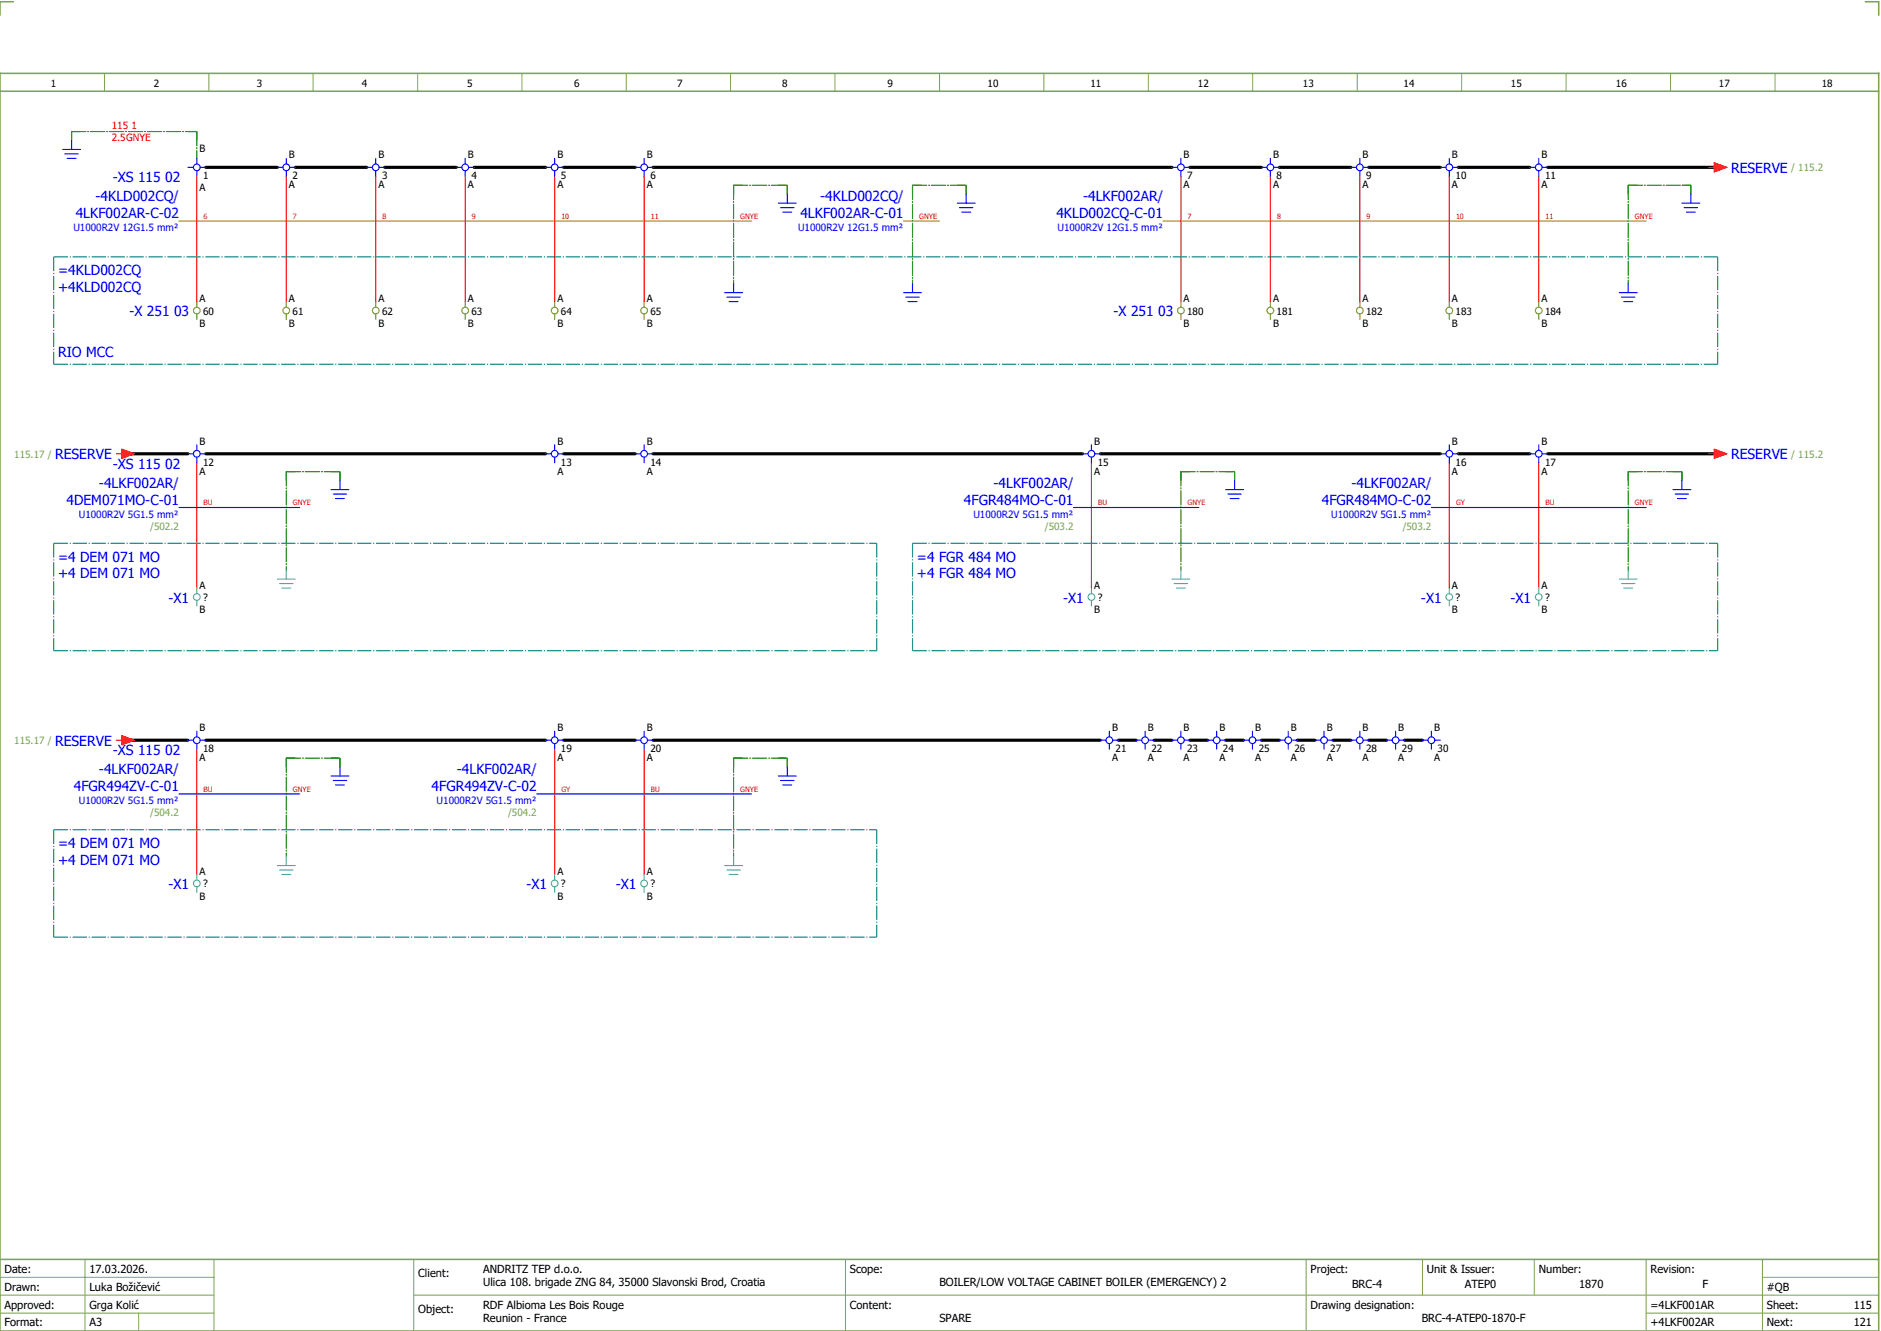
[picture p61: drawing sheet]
<svg xmlns="http://www.w3.org/2000/svg" width="421mm" height="297mm" viewBox="0 0 421 297" stroke-linecap="round" stroke-linejoin="round" font-family="sans-serif">
<defs><g id="words">
<g font-size="3.1" fill="#00f">
<text x="25.2" y="40.7">-XS 115 02</text>
<text x="387" y="38.6">RESERVE</text>
<text x="21.4" y="45">-4KLD002CQ/</text>
<text x="183.4" y="45">-4KLD002CQ/</text>
<text x="242.1" y="45">-4LKF002AR/</text>
<text x="16.9" y="48.8">4LKF002AR-C-02</text>
<text x="178.9" y="48.8">4LKF002AR-C-01</text>
<text x="236.2" y="48.8">4KLD002CQ-C-01</text>
<text x="13" y="61.5">=4KLD002CQ</text>
<text x="13" y="65.3">+4KLD002CQ</text>
<text x="28.9" y="70.6">-X 251 03</text>
<text x="248.9" y="70.6">-X 251 03</text>
<text x="13" y="79.8">RIO MCC</text>
<text x="12.3" y="102.6">RESERVE</text>
<text x="25.2" y="104.7">-XS 115 02</text>
<text x="387" y="102.6">RESERVE</text>
<text x="14.9" y="112.8">4DEM071MO-C-01</text>
<text x="22.1" y="109">-4LKF002AR/</text>
<text x="215.5" y="112.8">4FGR484MO-C-01</text>
<text x="222.1" y="109">-4LKF002AR/</text>
<text x="295.5" y="112.8">4FGR484MO-C-02</text>
<text x="302.1" y="109">-4LKF002AR/</text>
<text x="13" y="125.5">=4 DEM 071 MO</text>
<text x="205" y="125.5">=4 FGR 484 MO</text>
<text x="13" y="129.3">+4 DEM 071 MO</text>
<text x="205" y="129.3">+4 FGR 484 MO</text>
<text x="37.7" y="134.6">-X1</text>
<text x="237.7" y="134.6">-X1</text>
<text x="317.7" y="134.6">-X1</text>
<text x="337.7" y="134.6">-X1</text>
<text x="12.3" y="166.6">RESERVE</text>
<text x="22.1" y="173">-4LKF002AR/</text>
<text x="25.2" y="168.7">-XS 115 02</text>
<text x="102.1" y="173">-4LKF002AR/</text>
<text x="16.5" y="176.8">4FGR494ZV-C-01</text>
<text x="96.5" y="176.8">4FGR494ZV-C-02</text>
<text x="13" y="189.5">=4 DEM 071 MO</text>
<text x="13" y="193.3">+4 DEM 071 MO</text>
<text x="37.7" y="198.6">-X1</text>
<text x="117.7" y="198.6">-X1</text>
<text x="137.7" y="198.6">-X1</text>
</g>
<g font-size="2.5">
<text x="1" y="284.4">Date:</text>
<text x="20" y="284.4">17.03.2026.</text>
<text x="93.5" y="285.4">Client:</text>
<text x="108" y="284.4">ANDRITZ TEP d.o.o.</text>
<text x="108" y="287.4">Ulica 108. brigade ZNG 84, 35000 Slavonski Brod, Croatia</text>
<text x="190" y="284.4">Scope:</text>
<text x="210" y="287.4">BOILER/LOW VOLTAGE CABINET BOILER (EMERGENCY) 2</text>
<text x="293" y="284.4">Project:</text>
<text x="302.3" y="287.9">BRC-4</text>
<text x="319" y="284.4">Unit &amp; Issuer:</text>
<text x="327.5" y="287.9">ATEP0</text>
<text x="344" y="284.4">Number:</text>
<text x="353" y="287.9">1870</text>
<text x="369" y="284.4">Revision:</text>
<text x="380.6" y="287.9">F</text>
<text x="1" y="288.4">Drawn:</text>
<text x="1" y="292.4">Approved:</text>
<text x="20" y="292.4">Grga Kolić</text>
<text x="20" y="288.4">Luka Božičević</text>
<text x="93.5" y="293.4">Object:</text>
<text x="108" y="292.4">RDF Albioma Les Bois Rouge</text>
<text x="190" y="292.4">Content:</text>
<text x="293" y="292.4">Drawing designation:</text>
<text x="369" y="292.4">=4LKF001AR</text>
<text x="395" y="292.4">Sheet:</text>
<text x="395" y="288.4">#QB</text>
<text x="414.4" y="292.4">115</text>
<text x="1" y="296.4">Format:</text>
<text x="20" y="296.4">A3</text>
<text x="108" y="295.4">Reunion - France</text>
<text x="210" y="295.4">SPARE</text>
<text x="317.8" y="295.4">BRC-4-ATEP0-1870-F</text>
<text x="369" y="296.4">+4LKF002AR</text>
<text x="395" y="296.4">Next:</text>
<text x="414.4" y="296.4">121</text>
</g>
<g font-size="2.2">
<text x="11.4" y="19.4">1</text>
<text x="34.4" y="19.4">2</text>
<text x="57.4" y="19.4">3</text>
<text x="80.9" y="19.4">4</text>
<text x="104.4" y="19.4">5</text>
<text x="128.4" y="19.4">6</text>
<text x="151.4" y="19.4">7</text>
<text x="174.9" y="19.4">8</text>
<text x="198.4" y="19.4">9</text>
<text x="220.8" y="19.4">10</text>
<text x="243.8" y="19.4">11</text>
<text x="267.8" y="19.4">12</text>
<text x="291.3" y="19.4">13</text>
<text x="313.8" y="19.4">14</text>
<text x="337.8" y="19.4">15</text>
<text x="361.3" y="19.4">16</text>
<text x="384.3" y="19.4">17</text>
<text x="407.3" y="19.4">18</text>
<text x="44.6" y="33.9">B</text>
<text x="64.6" y="35.3">B</text>
<text x="84.6" y="35.3">B</text>
<text x="104.6" y="35.3">B</text>
<text x="124.6" y="35.3">B</text>
<text x="144.6" y="35.3">B</text>
<text x="264.6" y="35.3">B</text>
<text x="284.6" y="35.3">B</text>
<text x="304.6" y="35.3">B</text>
<text x="324.6" y="35.3">B</text>
<text x="344.6" y="35.3">B</text>
<text x="45.4" y="40">1</text>
<text x="65.4" y="40">2</text>
<text x="85.4" y="40">3</text>
<text x="105.4" y="40">4</text>
<text x="125.4" y="40">5</text>
<text x="145.4" y="40">6</text>
<text x="265.4" y="40">7</text>
<text x="285.4" y="40">8</text>
<text x="305.4" y="40">9</text>
<text x="325.4" y="40">10</text>
<text x="345.4" y="40">11</text>
<text x="44.6" y="42.6">A</text>
<text x="64.6" y="42">A</text>
<text x="84.6" y="42">A</text>
<text x="104.6" y="42">A</text>
<text x="124.6" y="42">A</text>
<text x="144.6" y="42">A</text>
<text x="264.6" y="42">A</text>
<text x="284.6" y="42">A</text>
<text x="304.6" y="42">A</text>
<text x="324.6" y="42">A</text>
<text x="344.6" y="42">A</text>
<text x="44.6" y="67.5">A</text>
<text x="45.4" y="70.3">60</text>
<text x="64.6" y="67.5">A</text>
<text x="65.4" y="70.3">61</text>
<text x="84.6" y="67.5">A</text>
<text x="85.4" y="70.3">62</text>
<text x="104.6" y="67.5">A</text>
<text x="105.4" y="70.3">63</text>
<text x="124.6" y="67.5">A</text>
<text x="125.4" y="70.3">64</text>
<text x="144.6" y="67.5">A</text>
<text x="145.4" y="70.3">65</text>
<text x="264.6" y="67.5">A</text>
<text x="265.4" y="70.3">180</text>
<text x="284.6" y="67.5">A</text>
<text x="285.4" y="70.3">181</text>
<text x="304.6" y="67.5">A</text>
<text x="305.4" y="70.3">182</text>
<text x="324.6" y="67.5">A</text>
<text x="325.4" y="70.3">183</text>
<text x="344.6" y="67.5">A</text>
<text x="345.4" y="70.3">184</text>
<text x="44.6" y="73">B</text>
<text x="64.6" y="73">B</text>
<text x="84.6" y="73">B</text>
<text x="104.6" y="73">B</text>
<text x="124.6" y="73">B</text>
<text x="144.6" y="73">B</text>
<text x="264.6" y="73">B</text>
<text x="284.6" y="73">B</text>
<text x="304.6" y="73">B</text>
<text x="324.6" y="73">B</text>
<text x="344.6" y="73">B</text>
<text x="44.6" y="99.3">B</text>
<text x="124.6" y="99.3">B</text>
<text x="144.6" y="99.3">B</text>
<text x="244.6" y="99.3">B</text>
<text x="324.6" y="99.3">B</text>
<text x="344.6" y="99.3">B</text>
<text x="44.6" y="106">A</text>
<text x="45.4" y="104">12</text>
<text x="124.6" y="106">A</text>
<text x="125.4" y="104">13</text>
<text x="144.6" y="106">A</text>
<text x="145.4" y="104">14</text>
<text x="244.6" y="106">A</text>
<text x="245.4" y="104">15</text>
<text x="324.6" y="106">A</text>
<text x="325.4" y="104">16</text>
<text x="344.6" y="106">A</text>
<text x="345.4" y="104">17</text>
<text x="44.6" y="131.5">A</text>
<text x="244.6" y="131.5">A</text>
<text x="324.6" y="131.5">A</text>
<text x="344.6" y="131.5">A</text>
<text x="44.6" y="137">B</text>
<text x="45.4" y="134.3">?</text>
<text x="244.6" y="137">B</text>
<text x="245.4" y="134.3">?</text>
<text x="324.6" y="137">B</text>
<text x="325.4" y="134.3">?</text>
<text x="344.6" y="137">B</text>
<text x="345.4" y="134.3">?</text>
<text x="44.6" y="163.3">B</text>
<text x="124.6" y="163.3">B</text>
<text x="144.6" y="163.3">B</text>
<text x="248.6" y="163.3">B</text>
<text x="256.6" y="163.3">B</text>
<text x="264.6" y="163.3">B</text>
<text x="272.6" y="163.3">B</text>
<text x="280.6" y="163.3">B</text>
<text x="288.6" y="163.3">B</text>
<text x="296.6" y="163.3">B</text>
<text x="304.6" y="163.3">B</text>
<text x="312.6" y="163.3">B</text>
<text x="320.6" y="163.3">B</text>
<text x="44.6" y="170">A</text>
<text x="45.4" y="168">18</text>
<text x="124.6" y="170">A</text>
<text x="125.4" y="168">19</text>
<text x="144.6" y="170">A</text>
<text x="145.4" y="168">20</text>
<text x="248.6" y="170">A</text>
<text x="249.4" y="168">21</text>
<text x="256.6" y="170">A</text>
<text x="257.4" y="168">22</text>
<text x="264.6" y="170">A</text>
<text x="265.4" y="168">23</text>
<text x="272.6" y="170">A</text>
<text x="273.4" y="168">24</text>
<text x="280.6" y="170">A</text>
<text x="281.4" y="168">25</text>
<text x="288.6" y="170">A</text>
<text x="289.4" y="168">26</text>
<text x="296.6" y="170">A</text>
<text x="297.4" y="168">27</text>
<text x="304.6" y="170">A</text>
<text x="305.4" y="168">28</text>
<text x="312.6" y="170">A</text>
<text x="313.4" y="168">29</text>
<text x="320.6" y="170">A</text>
<text x="321.4" y="168">30</text>
<text x="44.6" y="195.5">A</text>
<text x="124.6" y="195.5">A</text>
<text x="144.6" y="195.5">A</text>
<text x="44.6" y="201">B</text>
<text x="45.4" y="198.3">?</text>
<text x="124.6" y="201">B</text>
<text x="125.4" y="198.3">?</text>
<text x="144.6" y="201">B</text>
<text x="145.4" y="198.3">?</text>
</g>
<g font-size="2.2" fill="#f00">
<text x="25" y="28.9">115 1</text>
<text x="25" y="31.4">2.5GNYE</text>
</g>
<g font-size="2.2" fill="#7ca552">
<text x="400.4" y="38.3">/ 115.2</text>
<text x="3.2" y="102.3">115.17 /</text>
<text x="400.4" y="102.3">/ 115.2</text>
<text x="33.6" y="118.3">/502.2</text>
<text x="233.6" y="118.3">/503.2</text>
<text x="313.6" y="118.3">/503.2</text>
<text x="3.2" y="166.3">115.17 /</text>
<text x="33.6" y="182.3">/504.2</text>
<text x="113.6" y="182.3">/504.2</text>
</g>
<g font-size="2.2" fill="#00f">
<text x="16.4" y="51.6">U1000R2V 12G1.5 mm²</text>
<text x="178.4" y="51.6">U1000R2V 12G1.5 mm²</text>
<text x="236.4" y="51.6">U1000R2V 12G1.5 mm²</text>
<text x="17.6" y="115.6">U1000R2V 5G1.5 mm²</text>
<text x="217.6" y="115.6">U1000R2V 5G1.5 mm²</text>
<text x="297.6" y="115.6">U1000R2V 5G1.5 mm²</text>
<text x="17.6" y="179.6">U1000R2V 5G1.5 mm²</text>
<text x="97.6" y="179.6">U1000R2V 5G1.5 mm²</text>
</g>
<g font-size="1.6" fill="#f00">
<text x="45.5" y="48.9">6</text>
<text x="65.5" y="48.9">7</text>
<text x="85.5" y="48.9">8</text>
<text x="105.5" y="48.9">9</text>
<text x="125.5" y="48.9">10</text>
<text x="145.5" y="48.9">11</text>
<text x="165.5" y="48.9">GNYE</text>
<text x="205.5" y="48.9">GNYE</text>
<text x="265.5" y="48.9">7</text>
<text x="285.5" y="48.9">8</text>
<text x="305.5" y="48.9">9</text>
<text x="325.5" y="48.9">10</text>
<text x="345.5" y="48.9">11</text>
<text x="365.5" y="48.9">GNYE</text>
<text x="45.5" y="112.9">BU</text>
<text x="65.5" y="112.9">GNYE</text>
<text x="245.5" y="112.9">BU</text>
<text x="265.5" y="112.9">GNYE</text>
<text x="325.5" y="112.9">GY</text>
<text x="345.5" y="112.9">BU</text>
<text x="365.5" y="112.9">GNYE</text>
<text x="45.5" y="176.9">BU</text>
<text x="65.5" y="176.9">GNYE</text>
<text x="125.5" y="176.9">GY</text>
<text x="145.5" y="176.9">BU</text>
<text x="165.5" y="176.9">GNYE</text>
</g>
</g></defs>
<path d="M0 16.4h420v281h-420zM3 .4h-3v3M417 .4h3v3M0 20.4h420M0 281.4h420" fill="none" stroke="#7ca552" stroke-width=".35"/>
<g fill="none" stroke="#7ca552" stroke-width=".22">
<path d="M23.4 16.5v4M46.7 16.4v4M70 16.4v4M93.4 16.4v4M116.7 16.5v4M140 16.4v4M163.3 16.4v4M186.7 16.4v4M210 16.4v4M233.4 16.4v4M256.7 16.4v4M280 16.5v4"/>
<path d="M303.4 16.4v4M326.8 16.4v4M350.1 16.4v4M373.5 16.4v4M396.8 16.4v4M0 285.4h47.8M0 293.4h47.8M19 281.4v16M31 293.4v4M47.8 281.4v16M47.8 289.4h-47.8M92.5 281.4v16"/>
<path d="M92.5 289.4h327.5M189 281.4v16M292 281.4v15.8M318 281.4v8M343 281.4v8M368 281.4v15.8M368 293.4h52M394 285.4h26M394 281.4v15.8"/>
</g>
<g fill="none" stroke="#008000" stroke-width=".25" stroke-dasharray="3.2 .4 .3 .4">
<path d="M16 29.4h28M16 29.4v2M44 29.4v6M164 41.4h12M164 41.4v22M176 41.4v2M204 41.4h12M204 41.4v22M216 41.4v2M364 41.4h14M364 41.4v22M378 41.4v2"/>
<path d="M64 105.4h12M64 105.4v22M76 105.4v2M264 105.4h12M264 105.4v22M276 105.4v2M364 105.4h12M364 105.4v22M376 105.4v2M64 169.4h12M64 169.4v22M76 169.4v2"/>
<path d="M164 169.4h12M164 169.4v22M176 169.4v2"/>
</g>
<g fill="none" stroke="#f00" stroke-width=".25">
<path d="M44 39.4v28M64 39.4v28M84 39.4v28M104 39.4v28M124 39.4v28M144 39.4v28M264 39.4v28M284 39.4v28M304 39.4v28M324 39.4v28M344 39.4v28M382 37.4h1.3"/>
<path d="M383.3 36.4l2.7 1-2.7 1zM26 101.4h1.3M27.3 100.4l2.7 1-2.7 1zM44 103.4v28M244 103.4v28M324 103.4v28M344 103.4v28M382 101.4h1.3M383.3 100.4l2.7 1-2.7 1zM26 165.4h1.3M27.3 164.4l2.7 1-2.7 1zM44 167.4v28"/>
<path d="M124 167.4v28M144 167.4v28"/>
</g>
<g fill="none" stroke="#000" stroke-width=".7">
<path d="M46 37.4h16M66 37.4h16M86 37.4h16M106 37.4h16M126 37.4h16M146 37.4h116M266 37.4h16M286 37.4h16M306 37.4h16M326 37.4h16M346 37.4h38M28 101.4h14"/>
<path d="M46 101.4h76M126 101.4h16M146 101.4h96M246 101.4h76M326 101.4h16M346 101.4h38M28 165.4h14M46 165.4h76M126 165.4h16M146 165.4h100M250 165.4h4M258 165.4h4"/>
<path d="M266 165.4h4M274 165.4h4M282 165.4h4M290 165.4h4M298 165.4h4M306 165.4h4M314 165.4h4"/>
</g>
<g fill="none" stroke="#008000" stroke-width=".25" stroke-dasharray="3.2 .4 .3 .4" stroke-linecap="butt">
<path d="M16 29.4h2M16 29.4v2M42 29.4h2M44 29.4v2M164 41.4h2M164 41.4v2M174 41.4h2M176 41.4v2M204 41.4h2M204 41.4v2M214 41.4h2M216 41.4v2"/>
<path d="M364 41.4h2M364 41.4v2M376 41.4h2M378 41.4v2M64 105.4h2M64 105.4v2M74 105.4h2M76 105.4v2M264 105.4h2M264 105.4v2M274 105.4h2M276 105.4v2"/>
<path d="M364 105.4h2M364 105.4v2M374 105.4h2M376 105.4v2M64 169.4h2M64 169.4v2M74 169.4h2M76 169.4v2M164 169.4h2M164 169.4v2M174 169.4h2M176 169.4v2"/>
</g>
<g fill="none" stroke="#00f" stroke-width=".25">
<path d="M14 33.4h4M14.5 34.4h3M15 35.4h2M16 31.4v2M42 37.4h1.2M44 35.4v1.2M44 38.1v1.3M44.7 37.4h1.3M62 37.4h1.2M64 35.4v1.2M64 38.1v1.3M64.7 37.4h1.3"/>
<path d="M82 37.4h1.2M84 35.4v1.2M84 38.1v1.3M84.7 37.4h1.3M102 37.4h1.2M104 35.4v1.2M104 38.1v1.3M104.7 37.4h1.3M122 37.4h1.2M124 35.4v1.2M124 38.1v1.3M124.7 37.4h1.3"/>
<path d="M142 37.4h1.2M144 35.4v1.2M144 38.1v1.3M144.8 37.4h1.2M262 37.4h1.3M264 35.4v1.2M264 38.1v1.3M264.7 37.4h1.3M282 37.4h1.2M284 35.4v1.2M284 38.1v1.3M284.7 37.4h1.3"/>
<path d="M302 37.4h1.2M304 35.4v1.2M304 38.1v1.3M304.7 37.4h1.3M322 37.4h1.2M324 35.4v1.2M324 38.1v1.3M324.7 37.4h1.3M342 37.4h1.2M344 35.4v1.2M344 38.1v1.3M344.7 37.4h1.3"/>
<path d="M174 45.4h4M174.5 46.4h3M175 47.4h2M176 43.4v2M214 45.4h4M214.5 46.4h3M215 47.4h2M216 43.4v2M376 45.4h4M376.5 46.4h3M377 47.4h2M378 43.4v2"/>
<path d="M162 65.4h4M162.5 66.4h3M163 67.4h2M164 63.4v2M202 65.4h4M202.5 66.4h3M203 67.4h2M204 63.4v2M362 65.4h4M362.5 66.4h3M363 67.4h2M364 63.4v2"/>
<path d="M44 99.4v1.2M124 99.4v1.2M144 99.4v1.2M244 99.4v1.2M324 99.4v1.2M344 99.4v1.2M40 113.4h27M42 101.4h1.2M44 102.1v1.3M44.7 101.4h1.3M74 109.4h4M74.5 110.4h3"/>
<path d="M75 111.4h2M76 107.4v2M122 101.4h1.2M124 102.1v1.3M124.7 101.4h1.3M142 101.4h1.2M144 102.1v1.3M144.8 101.4h1.2M240 113.4h28M242 101.4h1.3M244 102.1v1.3M244.8 101.4h1.2"/>
<path d="M274 109.4h4M274.5 110.4h3M275 111.4h2M276 107.4v2M320 113.4h48M322 101.4h1.2M324 102.1v1.3M324.7 101.4h1.3M342 101.4h1.2M344 102.1v1.3M344.7 101.4h1.3M374 109.4h4"/>
<path d="M374.5 110.4h3M375 111.4h2M376 107.4v2M40 177.4h27M42 165.4h1.2M44 163.4v1.2M44 166.1v1.3M44.7 165.4h1.3M74 173.4h4M74.5 174.4h3M75 175.4h2M76 171.4v2"/>
<path d="M120 177.4h48M122 165.4h1.2M124 163.4v1.2M124 166.1v1.3M124.7 165.4h1.3M142 165.4h1.2M144 163.4v1.2M144 166.1v1.3M144.8 165.4h1.2M174 173.4h4M174.5 174.4h3M175 175.4h2"/>
<path d="M176 171.4v2M246 165.4h1.2M248 163.4v1.2M248 166.1v1.3M248.7 165.4h1.3M254 165.4h1.2M256 163.4v1.2M256 166.1v1.3M256.7 165.4h1.3M262 165.4h1.3M264 163.4v1.2M264 166.1v1.3"/>
<path d="M264.7 165.4h1.3M270 165.4h1.3M272 163.4v1.2M272 166.1v1.3M272.8 165.4h1.2M278 165.4h1.3M280 163.4v1.2M280 166.1v1.3M280.8 165.4h1.2M286 165.4h1.3M288 163.4v1.2M288 166.1v1.3"/>
<path d="M288.8 165.4h1.2M294 165.4h1.2M296 163.4v1.2M296 166.1v1.3M296.7 165.4h1.3M302 165.4h1.2M304 163.4v1.2M304 166.1v1.3M304.7 165.4h1.3M310 165.4h1.3M312 163.4v1.2M312 166.1v1.3"/>
<path d="M312.7 165.4h1.3M318 165.4h1.3M320 163.4v1.2M320 166.1v1.3M320.8 165.4h1.2"/>
<circle cx="44" cy="37.4" r=".75"/>
<circle cx="64" cy="37.4" r=".75"/>
<circle cx="84" cy="37.4" r=".75"/>
<circle cx="104" cy="37.4" r=".75"/>
<circle cx="124" cy="37.4" r=".75"/>
<circle cx="144" cy="37.4" r=".75"/>
<circle cx="264" cy="37.4" r=".75"/>
<circle cx="284" cy="37.4" r=".75"/>
<circle cx="304" cy="37.4" r=".75"/>
<circle cx="324" cy="37.4" r=".75"/>
<circle cx="344" cy="37.4" r=".75"/>
<circle cx="44" cy="101.4" r=".75"/>
<circle cx="124" cy="101.4" r=".75"/>
<circle cx="144" cy="101.4" r=".75"/>
<circle cx="244" cy="101.4" r=".75"/>
<circle cx="324" cy="101.4" r=".75"/>
<circle cx="344" cy="101.4" r=".75"/>
<circle cx="44" cy="165.4" r=".75"/>
<circle cx="124" cy="165.4" r=".75"/>
<circle cx="144" cy="165.4" r=".75"/>
<circle cx="248" cy="165.4" r=".75"/>
<circle cx="256" cy="165.4" r=".75"/>
<circle cx="264" cy="165.4" r=".75"/>
<circle cx="272" cy="165.4" r=".75"/>
<circle cx="280" cy="165.4" r=".75"/>
<circle cx="288" cy="165.4" r=".75"/>
<circle cx="296" cy="165.4" r=".75"/>
<circle cx="304" cy="165.4" r=".75"/>
<circle cx="312" cy="165.4" r=".75"/>
<circle cx="320" cy="165.4" r=".75"/>
</g>
<g fill="none" stroke="#007f7f" stroke-width=".25" stroke-dasharray="3.2 .4 .3 .4" stroke-linecap="butt">
<path d="M12 57.4h372M12 57.4v24M384 57.4v24M12 81.4h372M12 121.4h184M12 121.4v24M196 121.4v24M204 121.4h180M204 121.4v24M384 121.4v24M12 145.4h184M204 145.4h180"/>
<path d="M12 185.4h184M12 185.4v24M196 185.4v24M12 209.4h184"/>
</g>
<g fill="none" stroke="#a57c00" stroke-width=".25">
<path d="M40 49.4h128M202 49.4h8M260 49.4h108M44 67.4v1.2M44 70.1v1.3M64 67.4v1.2M64 70.1v1.3M84 67.4v1.2M84 70.1v1.3M104 67.4v1.2M104 70.1v1.3M124 67.4v1.2"/>
<path d="M124 70.1v1.3M144 67.4v1.2M144 70.1v1.3M264 67.4v1.2M264 70.1v1.3M284 67.4v1.2M284 70.1v1.3M304 67.4v1.2M304 70.1v1.3M324 67.4v1.2M324 70.1v1.3M344 67.4v1.2"/>
<path d="M344 70.1v1.3"/>
<circle cx="44" cy="69.4" r=".75"/>
<circle cx="64" cy="69.4" r=".75"/>
<circle cx="84" cy="69.4" r=".75"/>
<circle cx="104" cy="69.4" r=".75"/>
<circle cx="124" cy="69.4" r=".75"/>
<circle cx="144" cy="69.4" r=".75"/>
<circle cx="264" cy="69.4" r=".75"/>
<circle cx="284" cy="69.4" r=".75"/>
<circle cx="304" cy="69.4" r=".75"/>
<circle cx="324" cy="69.4" r=".75"/>
<circle cx="344" cy="69.4" r=".75"/>
</g>
<g fill="none" stroke="#52a5a5" stroke-width=".25">
<path d="M44 131.4v1.2M44 134.1v1.3M62 129.4h4M62.5 130.4h3M63 131.4h2M64 127.4v2M244 131.4v1.2M244 134.1v1.3M262 129.4h4M262.5 130.4h3M263 131.4h2M264 127.4v2"/>
<path d="M324 131.4v1.2M324 134.1v1.3M344 131.4v1.2M344 134.1v1.3M362 129.4h4M362.5 130.4h3M363 131.4h2M364 127.4v2M44 195.4v1.2M44 198.1v1.3M62 193.4h4M62.5 194.4h3"/>
<path d="M63 195.4h2M64 191.4v2M124 195.4v1.2M124 198.1v1.3M144 195.4v1.2M144 198.1v1.3M162 193.4h4M162.5 194.4h3M163 195.4h2M164 191.4v2"/>
<circle cx="44" cy="133.4" r=".75"/>
<circle cx="244" cy="133.4" r=".75"/>
<circle cx="324" cy="133.4" r=".75"/>
<circle cx="344" cy="133.4" r=".75"/>
<circle cx="44" cy="197.4" r=".75"/>
<circle cx="124" cy="197.4" r=".75"/>
<circle cx="144" cy="197.4" r=".75"/>
</g>
<g fill="#f00" stroke="#f00" stroke-width=".22">
<path d="M383.3 36.4l2.7 1-2.7 1z"/>
<path d="M27.3 100.4l2.7 1-2.7 1z"/>
<path d="M383.3 100.4l2.7 1-2.7 1z"/>
<path d="M27.3 164.4l2.7 1-2.7 1z"/>
</g>
<use href="#words"/>
</svg>
